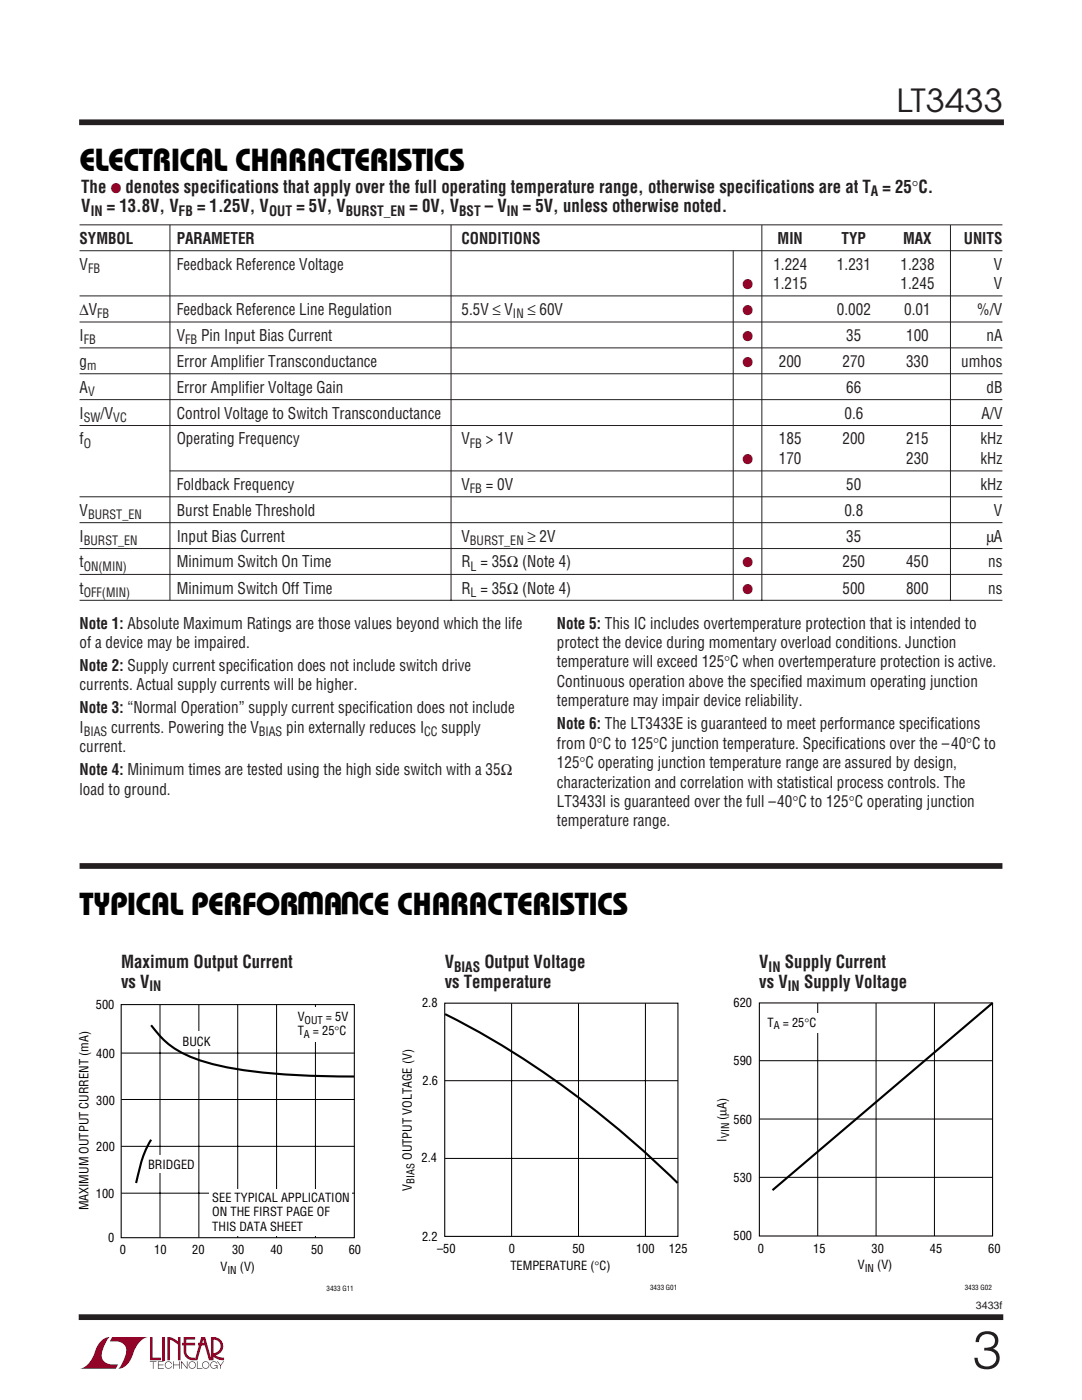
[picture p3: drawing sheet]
<svg xmlns="http://www.w3.org/2000/svg" width="216mm" height="279mm" viewBox="0 0 216 279" stroke-linecap="round" stroke-linejoin="round" font-family="sans-serif">
<defs><g id="words">
<text font-size="10.6" fill="#231f20" x="194.1" y="273.1">3</text>
<text font-size="6.4" x="15.9" y="34.1">ELECTRICAL CHARACTERISTICS</text>
<text font-size="6.3" fill="#231f20" x="178.9" y="22.4">LT3433</text>
<g font-size="6.3">
<text x="71.8" y="178.1" transform="rotate(-180 71.8 178.1)">U W</text>
<text x="15.9" y="182.5">TYPICAL PERFOR</text>
<text x="64.5" y="182.5">A CE CHARACTERISTICS</text>
</g>
<g font-size="3.5" fill="#231f20">
<text x="16.2" y="38.5">The</text>
<text x="25.1" y="38.5">denotes specifications that apply over the full operating temperature range, otherwise specifications are at T = 25°C.</text>
<text x="16.2" y="42.3">V</text>
<text x="21.3" y="42.3">= 13.8V, V</text>
<text x="39.3" y="42.3">= 1.25V, V</text>
<text x="59.1" y="42.3">= 5V, V</text>
<text x="81.7" y="42.3">= 0V, V</text>
<text x="96.8" y="42.3">– V</text>
<text x="104.3" y="42.3">= 5V, unless otherwise noted.</text>
<text x="24.2" y="193.3">Maximum Output Current</text>
<text x="24.2" y="197.1">vs V</text>
<text x="88.7" y="197.1">vs Temperature</text>
<text x="88.7" y="193.3">V</text>
<text x="96.6" y="193.3">Output Voltage</text>
<text x="151.5" y="193.3">V</text>
<text x="151.5" y="197.1">vs V</text>
<text x="156.6" y="193.3">Supply Current</text>
<text x="160.4" y="197.1">Supply Voltage</text>
</g>
<g font-size="3.2" fill="#231f20">
<text x="15.9" y="48.6">SYMBOL</text>
<text x="15.9" y="53.8">V</text>
<text x="35.3" y="53.8">Feedback Reference Voltage</text>
<text x="35.3" y="48.6">PARAMETER</text>
<text x="92.1" y="48.6">CONDITIONS</text>
<text x="154.3" y="53.8">1.224</text>
<text x="155.2" y="48.6">MIN</text>
<text x="167" y="53.8">1.231</text>
<text x="167.9" y="48.6">TYP</text>
<text x="179.7" y="53.8">1.238</text>
<text x="180.2" y="48.6">MAX</text>
<text x="192.3" y="48.6">UNITS</text>
<text x="198.3" y="53.8">V</text>
<text x="154.3" y="57.7">1.215</text>
<text x="179.7" y="57.7">1.245</text>
<text x="198.3" y="57.7">V</text>
<text x="15.9" y="62.9">∆V</text>
<text x="35.3" y="62.9">Feedback Reference Line Regulation</text>
<text x="92.1" y="62.9">5.5V ≤ V</text>
<text x="105.2" y="62.9">≤ 60V</text>
<text x="167" y="62.9">0.002</text>
<text x="180.4" y="62.9">0.01</text>
<text x="195" y="62.9">%/V</text>
<text x="15.9" y="68">I</text>
<text x="35.3" y="68">V</text>
<text x="40.1" y="68">Pin Input Bias Current</text>
<text x="168.9" y="68">35</text>
<text x="180.8" y="68">100</text>
<text x="196.9" y="68">nA</text>
<text x="15.9" y="73.2">g</text>
<text x="35.3" y="73.2">Error Amplifier Transconductance</text>
<text x="155.4" y="73.2">200</text>
<text x="168.1" y="73.2">270</text>
<text x="180.8" y="73.2">330</text>
<text x="191.8" y="73.2">umhos</text>
<text x="15.9" y="78.4">A</text>
<text x="15.9" y="83.5">I</text>
<text x="20.1" y="83.5">/V</text>
<text x="35.3" y="78.4">Error Amplifier Voltage Gain</text>
<text x="35.3" y="83.5">Control Voltage to Switch Transconductance</text>
<text x="168.5" y="83.5">0.6</text>
<text x="168.9" y="78.4">66</text>
<text x="195.8" y="83.5">A/V</text>
<text x="196.9" y="78.4">dB</text>
<text x="15.9" y="88.7">f</text>
<text x="35.3" y="88.7">Operating Frequency</text>
<text x="92.1" y="88.7">V</text>
<text x="96.9" y="88.7">&gt; 1V</text>
<text x="155.4" y="88.7">185</text>
<text x="168.1" y="88.7">200</text>
<text x="180.8" y="88.7">215</text>
<text x="195.7" y="88.7">kHz</text>
<text x="155.4" y="92.6">170</text>
<text x="180.8" y="92.6">230</text>
<text x="195.7" y="92.6">kHz</text>
<text x="35.3" y="97.7">Foldback Frequency</text>
<text x="92.1" y="97.7">V</text>
<text x="96.9" y="97.7">= 0V</text>
<text x="168.9" y="97.7">50</text>
<text x="195.7" y="97.7">kHz</text>
<text x="15.9" y="102.9">V</text>
<text x="35.3" y="102.9">Burst Enable Threshold</text>
<text x="168.5" y="102.9">0.8</text>
<text x="198.3" y="102.9">V</text>
<text x="15.9" y="108.1">I</text>
<text x="15.9" y="113.2">t</text>
<text x="35.3" y="108.1">Input Bias Current</text>
<text x="35.3" y="113.2">Minimum Switch On Time</text>
<text x="92.1" y="113.2">R = 35Ω (Note 4)</text>
<text x="92.1" y="108.1">V</text>
<text x="105.2" y="108.1">≥ 2V</text>
<text x="168.1" y="113.2">250</text>
<text x="168.9" y="108.1">35</text>
<text x="180.8" y="113.2">450</text>
<text x="196.9" y="108.1">µA</text>
<text x="197.2" y="113.2">ns</text>
<text x="15.9" y="118.4">t</text>
<text x="35.3" y="118.4">Minimum Switch Off Time</text>
<text x="92.1" y="118.4">R = 35Ω (Note 4)</text>
<text x="168.1" y="118.4">500</text>
<text x="180.8" y="118.4">800</text>
<text x="197.2" y="118.4">ns</text>
<text x="15.9" y="125.4">Note 1: Absolute Maximum Ratings are those values beyond which the life</text>
<text x="111.1" y="125.4">Note 5: This IC includes overtemperature protection that is intended to</text>
<text x="15.9" y="129.3">of a device may be impaired.</text>
<text x="111.1" y="129.3">protect the device during momentary overload conditions. Junction</text>
<text x="15.9" y="133.9">Note 2: Supply current specification does not include switch drive</text>
<text x="15.9" y="137.8">currents. Actual supply currents will be higher.</text>
<text x="111.1" y="133.2">temperature will exceed 125°C when overtemperature protection is active.</text>
<text x="111.1" y="137.1">Continuous operation above the specified maximum operating junction</text>
<text x="15.9" y="142.4">Note 3: “Normal Operation” supply current specification does not include</text>
<text x="111.1" y="141">temperature may impair device reliability.</text>
<text x="15.9" y="146.3">I</text>
<text x="22.2" y="146.3">currents. Powering the V</text>
<text x="57.1" y="146.3">pin externally reduces I</text>
<text x="88.1" y="146.3">supply</text>
<text x="111.1" y="145.5">Note 6: The LT3433E is guaranteed to meet performance specifications</text>
<text x="111.1" y="149.4">from 0°C to 125°C junction temperature. Specifications over the –40°C to</text>
<text x="15.9" y="150.1">current.</text>
<text x="15.9" y="154.7">Note 4: Minimum times are tested using the high side switch with a 35Ω</text>
<text x="111.1" y="153.3">125°C operating junction temperature range are assured by design,</text>
<text x="15.9" y="158.6">load to ground.</text>
<text x="111.1" y="157.2">characterization and correlation with statistical process controls. The</text>
<text x="111.1" y="161.1">LT3433I is guaranteed over the full –40°C to 125°C operating junction</text>
<text x="111.1" y="164.9">temperature range.</text>
</g>
<g font-size="2.8" fill="#900126">
<text x="22.1" y="38.5">●</text>
<text x="148.2" y="57.7">●</text>
<text x="148.2" y="62.9">●</text>
<text x="148.2" y="68">●</text>
<text x="148.2" y="73.2">●</text>
<text x="148.2" y="92.6">●</text>
<text x="148.2" y="113.2">●</text>
<text x="148.2" y="118.4">●</text>
</g>
<g font-size="2.8" fill="#231f20">
<text x="173.8" y="39.2">A</text>
<text x="18.1" y="43.1">IN</text>
<text x="35.6" y="43.1">FB</text>
<text x="53.7" y="43.1">OUT</text>
<text x="69" y="43.1">BURST_EN</text>
<text x="91.6" y="43.1">BST</text>
<text x="101.1" y="43.1">IN</text>
<text x="29.8" y="197.9">IN</text>
<text x="90.6" y="194">BIAS</text>
<text x="153.4" y="194">IN</text>
<text x="157.2" y="197.9">IN</text>
</g>
<g font-size="2.5" fill="#231f20">
<text x="17.6" y="54.4">FB</text>
<text x="19.4" y="63.5">FB</text>
<text x="102.4" y="63.5">IN</text>
<text x="16.7" y="68.7">FB</text>
<text x="37" y="68.7">FB</text>
<text x="17.4" y="73.8">m</text>
<text x="17.6" y="79">V</text>
<text x="16.7" y="84.2">SW</text>
<text x="16.7" y="89.3">O</text>
<text x="22.6" y="84.2">VC</text>
<text x="93.8" y="89.3">FB</text>
<text x="93.8" y="98.4">FB</text>
<text x="17.6" y="103.5">BURST_EN</text>
<text x="16.7" y="108.7">BURST_EN</text>
<text x="16.7" y="113.9">ON(MIN)</text>
<text x="93.8" y="108.7">BURST_EN</text>
<text x="93.9" y="113.9">L</text>
<text x="16.7" y="119.1">OFF(MIN)</text>
<text x="93.9" y="119.1">L</text>
<text x="16.7" y="146.9">BIAS</text>
<text x="51.6" y="146.9">BIAS</text>
<text x="84.6" y="146.9">CC</text>
</g>
<g font-size="2.5">
<text x="19.1" y="201.4">500</text>
<text x="59.4" y="203.8">V</text>
<text x="65" y="203.8">= 5V</text>
<text x="84.2" y="201">2.8</text>
<text x="146.4" y="201">620</text>
<text x="36.4" y="208.7">BUCK</text>
<text x="59.4" y="206.6">T</text>
<text x="62.4" y="206.6">= 25°C</text>
<text x="153.2" y="204.9">T</text>
<text x="156.2" y="204.9">= 25°C</text>
<text x="19.2" y="211">400</text>
<text x="146.4" y="212.6">590</text>
<text x="19.2" y="220.5">300</text>
<text x="84.3" y="216.6">2.6</text>
<text x="145" y="227.8" transform="rotate(-90 145 227.8)">I</text>
<text x="145" y="223.5" transform="rotate(-90 145 223.5)">(µA)</text>
<text x="146.4" y="224.2">560</text>
<text x="19.2" y="229.7">200</text>
<text x="29.5" y="233.4">BRIDGED</text>
<text x="82.2" y="231.5" transform="rotate(-90 82.2 231.5)">OUTPUT VOLTAGE (V)</text>
<text x="84.1" y="232">2.4</text>
<text x="19.1" y="239.2">100</text>
<text x="42.4" y="239.9">SEE TYPICAL APPLICATION</text>
<text x="82.2" y="237.6" transform="rotate(-90 82.2 237.6)">V</text>
<text x="146.4" y="235.9">530</text>
<text x="17.6" y="241.6" transform="rotate(-90 17.6 241.6)">MAXIMUM OUTPUT CURRENT (mA)</text>
<text x="42.4" y="242.8">ON THE FIRST PAGE OF</text>
<text x="42.4" y="245.6">THIS DATA SHEET</text>
<text x="21.6" y="247.9">0</text>
<text x="23.9" y="250.2">0</text>
<text x="30.8" y="250.3">10</text>
<text x="38.4" y="250.2">20</text>
<text x="46.3" y="250.2">30</text>
<text x="54" y="250.2">40</text>
<text x="62.1" y="250.2">50</text>
<text x="69.6" y="250.2">60</text>
<text x="84.2" y="247.7">2.2</text>
<text x="87.2" y="250.1">–50</text>
<text x="101.5" y="250.1">0</text>
<text x="114.2" y="250.1">50</text>
<text x="126.9" y="250.1">100</text>
<text x="133.5" y="250.1">125</text>
<text x="146.4" y="247.5">500</text>
<text x="151.2" y="250">0</text>
<text x="162.3" y="250">15</text>
<text x="173.9" y="250">30</text>
<text x="185.6" y="250">45</text>
<text x="197.2" y="250">60</text>
<text x="44" y="253.6">V</text>
<text x="47.9" y="253.6">(V)</text>
<text x="101.8" y="253.4">TEMPERATURE (°C)</text>
<text x="171.2" y="253.3">V</text>
<text x="175" y="253.3">(V)</text>
</g>
<g font-size="2.1">
<text x="60.6" y="207.1">A</text>
<text x="60.8" y="204.3">OUT</text>
<text x="154.4" y="205.4">A</text>
<text x="145.5" y="227.2" transform="rotate(-90 145.5 227.2)">VIN</text>
<text x="82.7" y="236.2" transform="rotate(-90 82.7 236.2)">BIAS</text>
<text x="45.4" y="254.2">IN</text>
<text x="172.5" y="253.8">IN</text>
</g>
<text font-size="2.1" fill="#231f20" x="194.7" y="261.3">3433f</text>
<g font-size="1.4">
<text x="65.1" y="257.7">3433 G11</text>
<text x="129.7" y="257.5">3433 G01</text>
<text x="192.5" y="257.4">3433 G02</text>
</g>
</g></defs>
<path d="M15.8 24.4h184.5M15.7 262.9h184.5" fill="none" stroke="#231f20" stroke-width="1.1" stroke-linecap="butt"/>
<g fill="#900126">
<path d="M29.9 266.8h.5v4.2h1.7v.5h-2.2z"/>
<path d="M20.4 267.4l.5-.3 1-.3a5.2 5.2 0 0 0-1.5 4.2 2.65 2.65 0 0 0 3.2 1.3l-.5 .9h-7.2a5 5 0 0 0 3.2-3.9l.4-.8z"/>
<path d="M22.4 266.8h7.1a5 5 0 0 0-3.1 3.9 3.3 3.3 0 0 1-2.8 2.5 5.2 5.2 0 0 0 1.5-4.2 2.65 2.65 0 0 0-3.2-1.3z"/>
<path d="M32.5 266.8h.5v4.7h-.5z"/>
<path d="M33.4 266.8l1.1 .2 1 .7v-.9h.5v4.7h-.5v-3.2l-1.6-.9v4.1h-.5z"/>
<path d="M29.9 271.7h1.3v.1h-.6v1.4h-.1v-1.4h-.6z"/>
<path d="M31.5 271.7h1.2v.1h-1.1v.5h1v.2h-1v.5h1.1v.2h-1.2z"/>
<path d="M34.6 271.7h.1v.6h1v-.6h.2v1.5h-.2v-.7h-1v.7h-.1z"/>
<path d="M36.1 271.7h.2l1 1.3v-1.3h.1v1.5h-.1l-1-1.3v1.3h-.2z"/>
<path d="M39.3 271.7h.1v1.3h1v.2h-1.1z"/>
<path d="M43.3 271.7h.2l.5 .7 .5-.7h.2l-.6 .9v.6h-.2v-.7z"/>
<path d="M36.7 266.8h2.2v.5h-1.7v.7h1.7v.5h-1.7v1.2a1.35 1.35 0 0 0 1.7 1.3v.4l1.3-4.6h.7l1.2 4.2v-4.2a1.88 1.88 0 0 1 2.4 1.4 1.88 1.88 0 0 1-1.5 2.3l.8 .3 .9 .2v.5l-1.2-.2-1.1-.6v-.6a1.37 1.37 0 0 0 1.6-1.3 1.37 1.37 0 0 0-1.4-1.5v4.2h-.9l-.8-3h-1.4v-.5h1.2l-.2-.7-1.1 4.2a2.1 2.1 0 0 1-2.7-1.3v-1.7h-.4v-.5h.4z"/>
<path d="M37.8 271.9a.74 .74 0 0 1 1.2 .1 .74 .74 0 0 1-.4 1.1 .74 .74 0 0 1-1-.7h.2a.6 .6 0 0 0 .8 .6 .6 .6 0 0 0 .2-1 .6 .6 0 0 0-1 .2v.2h-.2z"/>
<path d="M40.5 271.9a.74 .74 0 0 1 1.2 .1 .74 .74 0 0 1-.4 1.1 .74 .74 0 0 1-1-.7h.2a.6 .6 0 0 0 .8 .6 .6 .6 0 0 0 .2-1 .6 .6 0 0 0-1 .2v.2h-.2z"/>
<path d="M42.2 271.9a.73 .73 0 0 1 1.2 .3h-.2a.6 .6 0 0 0-.9-.2 .6 .6 0 0 0 .1 .9 .6 .6 0 0 0 .9-.3h-.5v-.2h.6v.8h-.1v-.3a.74 .74 0 0 1-1.1 .1 .74 .74 0 0 1 0-1.1z"/>
<path d="M33.1 271.9a.73 .73 0 0 1 1.2 .3h-.1a.6 .6 0 0 0-.9-.3 .6 .6 0 0 0-.1 1 .6 .6 0 0 0 1-.3h.1a.74 .74 0 0 1-1.1 .5 .74 .74 0 0 1-.1-1.2z"/>
</g>
<g fill="none" stroke="#231f20" stroke-width=".2">
<path d="M15.9 44.9h184.1M15.9 50h184.1M15.9 59.1h184.1M33.9 44.9v74.9M90 44.9v74.9M146.3 50v69.7M152 44.9v74.9M189.7 44.9v74.9M15.9 64.3h184.1M15.9 69.4h184.1M15.9 74.6h184.1M15.9 79.8h184.1"/>
<path d="M15.9 84.9h184.1M15.9 99.1h184.1M33.9 94h166.1M15.9 104.3h184.1M15.9 109.5h184.1M15.9 114.6h184.1M15.9 119.8h184.1"/>
</g>
<path d="M15.9 172.8h184.1" fill="none" stroke="#231f20" stroke-width="1.1" stroke-linecap="butt"/>
<path d="M88.8 215.7h46.5M102.1 200.2v46.5M115.4 200.2v46.5M128.8 200.2v46.5M151.5 211.7h46.5M163.2 200.2v46.5M174.8 200.2v46.5M186.5 200.2v46.5M88.8 231.2h46.5M151.5 235h46.5M151.5 223.3h46.5" fill="none" stroke="#000" stroke-width=".2"/>
<path d="M88.7 200.2h46.6v46.5h-46.6zM151.5 200.2h46.6v46.5h-46.6z" fill="none" stroke="#000" stroke-width=".21"/>
<path d="M88.8 202.4a189.4 189.4 0 0 1 46.4 33.7M198.1 200.2l-44 37.3" fill="none" stroke="#000" stroke-width=".42"/>
<path d="M152.3 202.3h11.6v3.9h-11.6z" fill="#fff"/>
<path d="M24.2 200.5h46.5v46.5h-46.5z" fill="none" stroke="#000" stroke-width=".21"/>
<path d="M24.2 219.4h46.6M24.2 210.2h46.6M31.9 200.5v46.5M39.7 200.5v46.5M47.4 200.5v46.5M55.2 200.5v46.5M62.9 200.5v46.5M24.2 238.1h46.6M24.2 228.8h46.6" fill="none" stroke="#000" stroke-width=".2"/>
<path d="M30.2 204.6a17.6 17.6 0 0 0 9.6 7 80.1 80.1 0 0 0 22 3.1l8.8 .1M30.2 227.5a27.8 27.8 0 0 0-3 8.6" fill="none" stroke="#000" stroke-width=".42"/>
<g fill="#fff">
<path d="M31.2 230.5h1.4v3.5h-1.4z"/>
<path d="M39 205.9h1.4v3.5h-1.4z"/>
<path d="M58.7 201h11.3v6.8h-11.3z"/>
<path d="M41.7 237.2h28.4v9.4h-28.4z"/>
</g>
<use href="#words"/>
</svg>
